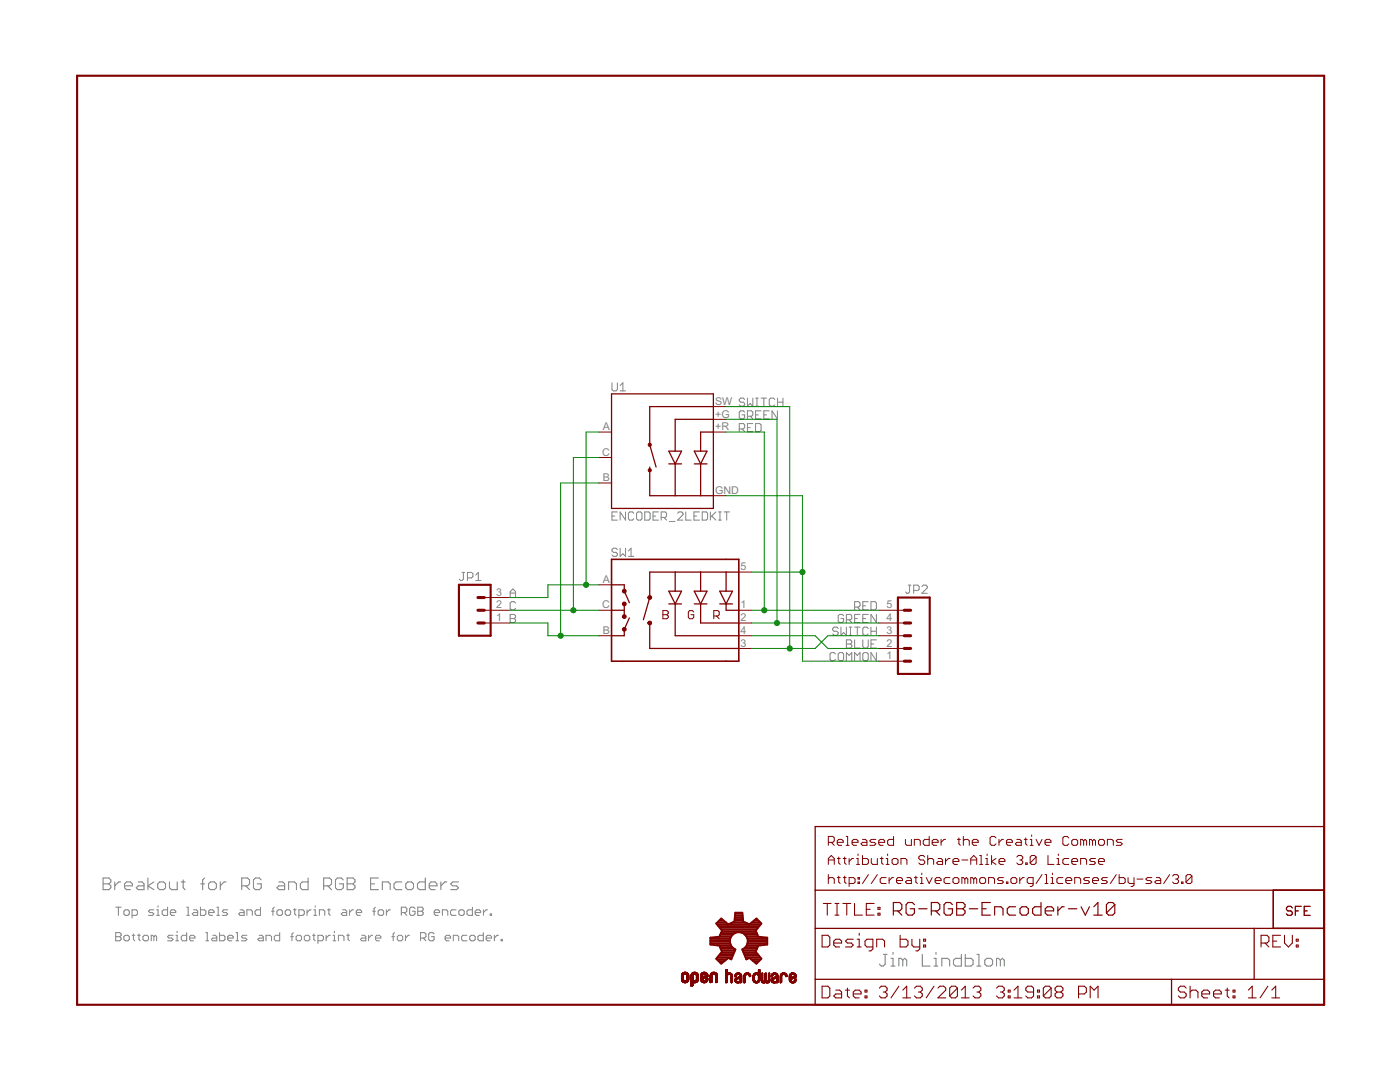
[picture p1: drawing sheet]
<svg xmlns="http://www.w3.org/2000/svg" width="279mm" height="216mm" viewBox="0 0 279 216" stroke-linecap="round" stroke-linejoin="round" font-family="sans-serif">
<defs><g id="words">
<g font-size="2.4" fill="#808080">
<text x="142.7" y="83.3">+G</text>
<text x="142.7" y="80.8">SW</text>
<text x="120.3" y="85.9">A</text>
<text x="142.7" y="85.9">+R</text>
<text x="120.2" y="90.9">C</text>
<text x="120.3" y="96">B</text>
<text x="142.7" y="98.6">GND</text>
<text x="147.8" y="113.8">5</text>
<text x="99" y="118.9">3</text>
<text x="120.3" y="116.3">A</text>
<text x="99" y="123.9">1</text>
<text x="99" y="121.4">2</text>
<text x="120.2" y="121.4">C</text>
<text x="147.8" y="123.9">2</text>
<text x="147.8" y="121.4">1</text>
<text x="176.9" y="123.9">4</text>
<text x="176.9" y="121.4">5</text>
<text x="120.3" y="126.5">B</text>
<text x="147.8" y="129">3</text>
<text x="147.8" y="126.5">4</text>
<text x="176.9" y="131.6">1</text>
<text x="176.9" y="129">2</text>
<text x="176.9" y="126.5">3</text>
</g>
</g></defs>
<g fill="none" stroke="#808080" stroke-width=".21">
<path d="M20.6 175.2h1.1l.4 .4v.4l-.4 .4 .4 .4v.3l-.4 .4h-1.1zM20.6 176.4h1.1M22.9 176v1.5M24.1 176h-.4l-.8 .8M24.8 176.8h1.6v-.4l-.4-.4h-.7l-.5 .4v.7l.5 .4h.7M27.6 176h.8l.3 .4v1.1h-1.1l-.4-.4 .4-.3h1.1M29.5 175.2v2.3M30.7 176l-1.2 .8 1.2 .7M31.5 176.4l.4-.4h.8l.3 .4v.7l-.3 .4h-.8l-.4-.4zM33.8 176v1.1l.4 .4h1.2v-1.5M36.2 176h.7M36.6 175.6v1.5l.3 .4"/>
<path d="M40 176.4h.8M40.8 175.2l-.4 .4v1.9M42 176h.8l.4 .4v.7l-.4 .4h-.8l-.4-.4v-.7zM44 176v1.5M45.1 176h-.4l-.7 .8M48.2 176.8h1.2l.4-.4v-.8l-.4-.4h-1.2v2.3M49 176.8l.8 .7M52.1 175.6l-.3-.4h-.8l-.4 .4v1.5l.4 .4h.8l.3-.4v-.7h-.7M55.6 176h.8l.4 .4v1.1h-1.2l-.3-.4 .3-.3h1.2M57.6 177.5v-1.5h1.2l.4 .4v1.1M61.5 175.2v2.3h-1.2l-.4-.4v-.7l.4-.4h1.2M64.6 176.8h1.2l.4-.4v-.8l-.4-.4h-1.2v2.3"/>
<path d="M65.4 176.8l.8 .7M68.5 175.6l-.4-.4h-.8l-.3 .4v1.5l.3 .4h.8l.4-.4v-.7h-.8M69.3 175.2h1.2l.3 .4v.4l-.3 .4 .3 .4v.3l-.3 .4h-1.2zM69.3 176.4h1.2M74 176.4h.7M75.5 175.2h-1.5v2.3h1.5M76.3 177.5v-1.5h1.2l.4 .4v1.1M80.2 176h-1.2l-.4 .4v.7l.4 .4h1.2M81 176.4l.4-.4h.7l.4 .4v.7l-.4 .4h-.7l-.4-.4zM84.9 175.2v2.3h-1.2l-.4-.4v-.7l.4-.4h1.2M85.7 176.8h1.5v-.4l-.4-.4h-.8l-.3 .4v.7l.3 .4h.8M88 176v1.5"/>
<path d="M89.2 176h-.4l-.8 .8M91.5 176h-1.2l-.4 .4 .4 .4h.8l.4 .3-.4 .4h-1.2M176.3 190.4h.7M176.7 190.4v2l-.4 .4h-.4l-.4-.4M177.8 192.8h.8M177.8 191.2h.4v1.6M178.2 190v.4M180.2 191.6l-.4-.4h-.4v1.6M180.2 191.6v1.2M180.2 191.6l.4-.4 .4 .4v1.2M184.1 190.4v2.4h1.5M186.4 192.8h.8"/>
<path d="M186.4 191.2h.4v1.6M186.8 190v.4M188 192.8v-1.6h1.1l.4 .4v1.2M191.9 190.4v2.4h-1.2l-.4-.4v-.8l.4-.4h1.2M192.6 190.4v2.4h1.2l.4-.4v-.8l-.4-.4h-1.2M195 192.8h.7M195 190.4h.4v2.4M196.5 191.6l.4-.4h.8l.4 .4v.8l-.4 .4h-.8l-.4-.4zM199.6 191.6l-.3-.4h-.4v1.6M199.6 191.6v1.2M199.6 191.6l.4-.4 .4 .4v1.2"/>
</g>
<g fill="none" stroke="#808080" stroke-width=".2">
<path d="M122.1 76.4v1.3l.3 .3h.5l.3-.3v-1.3M123.8 78h1M123.8 76.9l.5-.5v1.6M148.6 79.7l-.3-.3h-.5l-.3 .3v.3l.3 .2h.5l.3 .3v.3l-.3 .2h-.5l-.3-.2M149.2 79.4v1.6l.5-.5 .5 .5v-1.6M150.8 79.4h.5M151.1 79.4v1.6M151.9 79.4h1.1M152.4 79.4v1.6M154.6 79.7l-.3-.3h-.5l-.3 .3v1.1l.3 .2h.5l.3-.2M155.2 79.4v1.6M156.3 79.4v1.6"/>
<path d="M147.5 85.6h.8l.3-.3v-.5l-.3-.3h-.8v1.6M148.1 85.6l.5 .5M148.6 82.2l-.3-.2h-.5l-.3 .2v1.1l.3 .3h.5l.3-.3v-.5h-.5M149.2 83.1h.8l.2-.3v-.6l-.2-.2h-.8v1.6M149.2 85.3h.5M149.7 83.1l.5 .5M150.2 84.5h-1v1.6h1M150.8 84.5h.8l.3 .3v1.1l-.3 .2h-.8zM150.8 82.8h.5M150.8 81h.5M151.9 82h-1.1v1.6h1.1M152.4 82.8h.6"/>
<path d="M153.5 82h-1.1v1.6h1.1M155.2 82v1.6l-1.1-1.6v1.6M155.2 80.2h1.1M92.2 114.2h.5M92.5 114.2v1.4l-.3 .2h-.3l-.2-.2M93.3 115.3h.8l.3-.3v-.5l-.3-.3h-.8v1.6M94.9 115.8h1.1M94.9 114.8l.6-.6v1.6M101.8 119.1v-1l.6-.6 .5 .6v1M101.8 118.3h1.1M122.1 103h.6M123.2 102.2h-1.1v1.6h1.1"/>
<path d="M123.2 109.7l-.3-.3h-.5l-.3 .3v.2l.3 .3h.5l.3 .3v.2l-.3 .3h-.5l-.3-.3M123.8 109.4v1.6l.5-.5 .5 .5v-1.6M124.8 102.2v1.6l-1-1.6v1.6M125.4 111h1.1M125.4 109.9l.5-.5v1.6M126.5 102.4l-.3-.2h-.5l-.3 .2v1.1l.3 .3h.5l.3-.3M127 102.4l.3-.2h.5l.3 .2v1.1l-.3 .3h-.5l-.3-.3zM128.7 102.2h.8l.3 .2v1.1l-.3 .3h-.8zM130.3 103h.6M131.4 102.2h-1.1v1.6h1.1M132 103.3h.8l.2-.3v-.6l-.2-.2h-.8v1.6M132.5 103.3l.5 .5"/>
<path d="M133.6 104.1h1.1M135.2 102.4l.3-.2h.5l.3 .2v.3l-1.1 1.1h1.1M136.9 102.2v1.6h1M138.5 103h.5M139.6 102.2h-1.1v1.6h1.1M140.1 102.2h.8l.3 .2v1.1l-.3 .3h-.8zM141.8 102.2v1.6M142 103l.9 .8M142.9 102.2l-1.1 1.1M143.4 102.2h.6M143.4 103.8h.6M143.7 102.2v1.6"/>
<path d="M144.5 102.2h1.1M145 102.2v1.6M181.3 116.8h.5M181.5 116.8v1.3l-.2 .3h-.3l-.3-.3M182.4 117.8h.8l.2-.2v-.6l-.2-.2h-.8v1.6M184 117l.3-.2h.5l.3 .2v.3l-1.1 1.1h1.1M101.8 122.6h.8l.3 .3v.2l-.3 .3 .3 .3v.3l-.3 .2h-.8zM101.8 123.4h.8M102.9 120.3l-.3-.2h-.5l-.3 .2v1.1l.3 .3h.5l.3-.3M166.7 130.5l-.2-.3h-.6l-.2 .3v1.1l.2 .2h.6l.2-.2M167.3 125.4l-.3-.3h-.5l-.3 .3v.3l.3 .3h.5l.3 .2v.3l-.3 .3h-.5l-.3-.3M167.6 130.2h.5l.3 .3v1.1l-.3 .2h-.5l-.3-.2v-1.1z"/>
<path d="M167.8 125.1v1.7l.6-.6 .5 .6v-1.7M168.4 122.9l-.3-.3h-.5l-.3 .3v1.1l.3 .2h.5l.3-.2v-.6h-.6M168.9 123.7h.8l.3-.3v-.5l-.3-.3h-.8v1.6M168.9 127.7h.8l.3 .3v.2l-.3 .3 .3 .3v.2l-.3 .3h-.8zM168.9 131.8v-1.6l.6 .6 .5-.6v1.6M168.9 128.5h.8M169.5 123.7l.5 .5M169.5 125.1h.5M169.5 126.8h.5M169.7 125.1v1.7M170.6 121.1h.8l.2-.2v-.6l-.2-.2h-.8v1.6M170.6 123.4h.5"/>
<path d="M170.6 127.7v1.6h1M170.6 131.8v-1.6l.5 .6 .5-.6v1.6M170.6 125.1h1M171.1 121.1l.5 .6M171.1 125.1v1.7M171.6 122.6h-1v1.6h1M172.2 127.7v1.3l.3 .3h.5l.3-.3v-1.3M172.2 123.4h.5M172.2 120.9h.5M172.5 130.2h.5l.3 .3v1.1l-.3 .2h-.5l-.3-.2v-1.1zM173.3 120.1h-1.1v1.6h1.1M173.3 122.6h-1.1v1.6h1.1"/>
<path d="M173.3 125.4l-.3-.3h-.5l-.3 .3v1.1l.3 .3h.5l.3-.3M173.8 120.1h.8l.3 .2v1.1l-.3 .3h-.8zM173.8 125.1v1.7M173.8 126h1.1M173.8 128.5h.6M174.9 122.6v1.6l-1.1-1.6v1.6M174.9 127.7h-1.1v1.6h1.1M174.9 130.2v1.6l-1.1-1.6v1.6M174.9 125.1v1.7M23.1 181h1.1M23.1 186.1h.8l.3 .3v.2l-.3 .3 .3 .3v.3l-.3 .2h-.8zM23.1 186.9h.8"/>
<path d="M23.6 181v1.6M25 181.5h.5l.3 .3v.6l-.3 .2h-.5l-.3-.2v-.6zM25 186.6h.5l.3 .3v.6l-.3 .2h-.5l-.3-.2v-.6zM26.4 182.6h.8l.2-.2v-.6l-.2-.3h-.8v1.7M26.4 186.6h.5M26.6 186.4v1.1l.3 .2M27.5 186.6h.5M27.7 186.4v1.1l.3 .2M28.8 186.6h.6l.2 .3v.6l-.2 .2h-.6l-.3-.2v-.6zM30.7 181.5h-.8l-.3 .3 .3 .3h.5l.3 .3-.3 .2h-.8M30.7 186.9l-.3-.3h-.2v1.1M30.7 186.9v.8"/>
<path d="M30.7 186.9l.3-.3 .3 .3v.8M31.3 182.6h.5M31.3 181.5h.2v1.1M31.5 180.7v.3M33.4 181v1.6h-.8l-.2-.2v-.6l.2-.3h.8M34 182.1h1.1v-.3l-.3-.3h-.5l-.3 .3v.6l.3 .2h.5M34.5 186.6h-.8l-.3 .3 .3 .3h.6l.2 .3-.2 .2h-.9M35.1 187.7h.5M35.1 186.6h.2v1.1M35.3 185.8v.3M37.3 186.1v1.6h-.9l-.2-.2v-.6l.2-.3h.9M37.3 181h.2v1.6"/>
<path d="M37.3 182.6h.5M37.8 187.2h1.1v-.3l-.3-.3h-.5l-.3 .3v.6l.3 .2h.5M38.6 181.5h.6l.3 .3v.8h-.9l-.2-.2 .2-.3h.9M40 181v1.6h.8l.3-.2v-.6l-.3-.3h-.8M41.1 186.1h.3v1.6M41.1 187.7h.5M41.6 182.1h1.1v-.3l-.3-.3h-.5l-.3 .3v.6l.3 .2h.5M42.5 186.6h.5l.3 .3v.8h-.8l-.3-.2 .3-.3h.8M43.3 181h.2v1.6M43.3 182.6h.5M43.8 186.1v1.6h.8l.3-.2v-.6l-.3-.3h-.8M45.4 181.5h-.8l-.2 .3 .2 .3h.6l.2 .3-.2 .2h-.8"/>
<path d="M45.4 187.2h1.1v-.3l-.2-.3h-.6l-.3 .3v.6l.3 .2h.6M47.1 186.1h.3v1.6M47.1 187.7h.5M47.9 181.5h.6l.2 .3v.8h-.8l-.3-.2 .3-.3h.8M49.3 182.6v-1.1h.8l.3 .3v.8M49.3 186.6h-.8l-.3 .3 .3 .3h.5l.3 .3-.3 .2h-.8M51.7 186.6h.6l.2 .3v.8h-.8l-.2-.2 .2-.3h.8M52 181v1.6h-.8l-.3-.2v-.6l.3-.3h.8M53.1 187.7v-1.1h.8l.3 .3v.8M54.2 181.8h.5M54.7 181l-.2 .3v1.3M55.3 181.8l.2-.3h.6l.3 .3v.6l-.3 .2h-.6l-.2-.2z"/>
<path d="M55.8 186.1v1.6h-.8l-.3-.2v-.6l.3-.3h.8M57.2 181.5h.5l.3 .3v.6l-.3 .2h-.5l-.3-.2v-.6zM58 186.9h.5M58.5 181.5h.6M58.5 186.1l-.2 .3v1.3M58.8 181.3v1.1l.3 .2M59.1 186.9l.3-.3h.5l.3 .3v.6l-.3 .2h-.5l-.3-.2zM59.6 182.6h.9l.2-.2v-.6l-.2-.3h-.9v1.7M61 186.6h.6l.2 .3v.6l-.2 .2h-.6l-.3-.2v-.6zM61.3 181.5v1.1M62.1 181.5h-.3l-.5 .6M62.4 186.6h.5"/>
<path d="M62.6 182.6h.6M62.6 181.5h.3v1.1M62.6 186.4v1.1l.3 .2M62.9 180.7v.3M63.5 187.7h.8l.2-.2v-.6l-.2-.3h-.8v1.7M63.7 182.6v-1.1h.8l.3 .3v.8M65.1 186.6v1.1M65.4 181.5h.5M65.6 181.3v1.1l.3 .2M65.9 186.6h-.3l-.5 .6M66.5 187.7h.5M66.5 186.6h.2v1.1"/>
<path d="M66.7 185.8v.3M67.5 187.7v-1.1h.9l.2 .3v.8M68.4 181.5h.5l.3 .3v.8h-.8l-.3-.2 .3-.3h.8M69.2 186.6h.5M69.5 186.4v1.1l.2 .2M69.7 181.5v1.1M70.5 181.5h-.2l-.6 .6M71.1 182.1h1.1v-.3l-.3-.3h-.5l-.3 .3v.6l.3 .2h.5M72.2 186.6h.5l.3 .3v.8h-.8l-.3-.2 .3-.3h.8M73.6 186.6v1.1M74.4 186.6h-.3l-.5 .6M74.4 181.8h.5"/>
<path d="M74.9 181l-.2 .3v1.3M74.9 187.2h1.1v-.3l-.3-.3h-.5l-.3 .3v.6l.3 .2h.5M75.5 181.8l.2-.3h.6l.3 .3v.6l-.3 .2h-.6l-.2-.2zM77.1 181.5v1.1M77.9 181.5h-.3l-.5 .6M78.2 186.9h.5M78.7 186.1l-.2 .3v1.3M79.3 186.9l.3-.3h.5l.3 .3v.6l-.3 .2h-.5l-.3-.2zM80.1 182.1h.8l.3-.3v-.5l-.3-.3h-.8v1.6M80.6 182.1l.6 .5M80.9 186.6v1.1M81.7 186.6h-.2l-.6 .6"/>
<path d="M82.8 181.3l-.3-.3h-.5l-.3 .3v1.1l.3 .2h.5l.3-.2v-.6h-.5M83.4 181h.8l.3 .3v.2l-.3 .3 .3 .3v.3l-.3 .2h-.8zM83.4 181.8h.8M83.9 187.2h.8l.3-.3v-.5l-.3-.3h-.8v1.6M84.5 187.2l.5 .5M86.6 186.4l-.2-.3h-.6l-.2 .3v1.1l.2 .2h.6l.2-.2v-.6h-.5M86.7 182.1h1v-.3l-.2-.3h-.6l-.2 .3v.6l.2 .2h.6M88.3 182.6v-1.1h.8l.3 .3v.8M88.8 187.2h1.1v-.3l-.3-.3h-.5l-.3 .3v.6l.3 .2h.5M90.5 187.7v-1.1h.8l.2 .3v.8M91 181.5h-.8l-.3 .3v.6l.3 .2h.8M91.6 181.8l.2-.3h.6l.2 .3v.6l-.2 .2h-.6l-.2-.2z"/>
<path d="M93.2 186.6h-.8l-.3 .3v.6l.3 .2h.8M94 186.6h.6l.2 .3v.6l-.2 .2h-.6l-.3-.2v-.6zM94.3 181v1.6h-.8l-.3-.2v-.6l.3-.3h.8M94.8 182.1h1.1v-.3l-.2-.3h-.6l-.3 .3v.6l.3 .2h.6M96.5 186.1v1.6h-.8l-.3-.2v-.6l.3-.3h.8M96.5 181.5v1.1M97 187.2h1.1v-.3l-.3-.3h-.5l-.3 .3v.6l.3 .2h.5M97.3 181.5h-.3l-.5 .6M97.8 182.4h.3v.2h-.3zM98.7 186.6v1.1M99.5 186.6h-.3l-.5 .6M100 187.5h.3v.2h-.3z"/>
</g>
<g fill="none" stroke="#800000" stroke-width=".25">
<path d="M122 78.6h20.4v22.9h-20.4zM129.7 93.2v5.7h12.7M133.5 92.6h2.5M133.5 90h2.5l-1.3 2.6zM134.7 92.6v6.3M138.6 90h2.5l-1.3 2.6zM138.6 92.6h2.5M139.8 92.6v6.3M142.4 83.7h-7.7v6.3M142.4 86.2h-2.6v3.8M142.4 81.1h-12.7v7.7l1.2 4.4M122 116.7h2.6v1.3l1 2.2"/>
<path d="M133.5 118h2.5l-1.3 2.5zM134.7 114.2v3.8M138.6 118h2.5l-1.3 2.5zM139.8 114.2v3.8M143.6 118h2.6l-1.3 2.5zM144.9 114.2v3.8M147.4 114.2h-17.7v5l-1.3 4.5M122 121.8h2.6M124.6 120.5v2.5M125.6 123.3l-1 2.3v1.3h-2.6M129.7 124.3v5.1h17.7M133.5 120.5h2.5"/>
<path d="M134.7 120.5v6.4h12.7M138.6 120.5h2.5M139.8 120.5v3.8h7.6M143.6 120.5h2.6M144.9 120.5v1.3h2.5M162.7 164.9h101.6v35.6h-101.6zM162.7 177.6h101.6M254.1 177.6v7.7M162.7 185.3h101.6M162.7 195.4h101.6M233.8 195.4v5.1M250.3 185.3v10.1"/>
</g>
<path d="M122 111.6h25.4v20.3h-25.4z" fill="none" stroke="#800000" stroke-width=".32"/>
<g fill="#800000" stroke="#800000" stroke-width=".2">
<path d="M124.4 125.2a.39 .39 0 0 1 .6 .2 .39 .39 0 0 1-.3 .6 .39 .39 0 0 1-.5-.4l.5-.1v.1h-.5z" fill-rule="evenodd"/>
<path d="M124.4 122.7a.39 .39 0 0 1 .6 .2 .39 .39 0 0 1-.3 .5 .39 .39 0 0 1-.5-.4l.5-.1v.2l-.5-.1z" fill-rule="evenodd"/>
<path d="M124.4 120.2a.39 .39 0 0 1 .6 .2 .39 .39 0 0 1-.3 .5 .39 .39 0 0 1-.5-.4l.5-.1v.2l-.5-.1z" fill-rule="evenodd"/>
<path d="M124.4 117.6a.39 .39 0 0 1 .6 .2 .39 .39 0 0 1-.3 .5 .39 .39 0 0 1-.5-.3l.4-.2 .1 .2h-.5z" fill-rule="evenodd"/>
<path d="M129.5 118.9a.39 .39 0 0 1 .5 .2 .39 .39 0 0 1-.3 .5 .39 .39 0 0 1-.4-.4l.4-.1 .1 .2-.5-.1z" fill-rule="evenodd"/>
<path d="M129.5 124a.39 .39 0 0 1 .5 .2 .39 .39 0 0 1-.3 .5 .39 .39 0 0 1-.4-.4l.4-.1 .1 .2-.5-.1z" fill-rule="evenodd"/>
<circle cx="129.7" cy="88.7" r=".33"/>
<circle cx="129.7" cy="93.8" r=".33"/>
</g>
<g fill="none" stroke="#800000" stroke-width=".2">
<path d="M119.5 86.2h2.5M119.5 91.3h2.5M119.5 96.4h2.5M142.4 98.9h2.5M142.4 86.2h2.5M142.4 83.7h2.5M142.4 81.1h2.5M96.6 119.2h5.1M119.5 116.7h2.5M147.4 114.2h2.6M96.6 124.3h5.1M96.6 121.8h5.1"/>
<path d="M119.5 121.8h2.5M119.5 126.9h2.5M132.3 121.8h.8l.3 .3v.3l-.3 .3 .3 .2v.3l-.3 .3h-.8zM132.3 122.7h.8M138.5 122.1l-.3-.3h-.6l-.2 .3v1.1l.2 .3h.6l.3-.3v-.5h-.6M142.5 122.9h.8l.2-.2v-.6l-.2-.3h-.8v1.7M143 122.9l.5 .6M147.4 124.3h2.6M147.4 121.8h2.6M147.4 126.9h2.6M147.4 129.4h2.6M175.4 124.3h5.1"/>
<path d="M175.4 121.8h5.1M175.4 126.9h5.1M175.4 129.4h5.1M175.4 131.9h5.1M165.3 168.1h.9l.3-.3v-.6l-.3-.3h-.9v1.8M165.3 172.5v-1.2l.6-.6 .6 .6v1.2M165.3 174.5v1.8M165.3 175.4l.3-.3h.6l.3 .3v.9M165.3 171.6h1.2M165.9 168.1l.6 .6M167.1 168.1h1.2v-.3l-.3-.3h-.6l-.3 .3v.6l.3 .3h.6M167.1 171.3h.6"/>
<path d="M167.1 175.1h.6M167.4 171v1.2l.3 .3M167.4 174.8v1.2l.3 .3M168.3 171.3h.6M168.3 175.1h.6M168.6 171v1.2l.3 .3M168.6 174.8v1.2l.3 .3M168.9 166.9h.3v1.8M168.9 168.7h.6M169.5 171.3v1.2M169.5 176.3h.8l.3-.3v-.6l-.3-.3h-.8v1.8M170.1 168.1h1.1v-.3l-.3-.3h-.6l-.2 .3v.6l.2 .3h.6"/>
<path d="M170.3 171.3h-.2l-.6 .6M170.9 171.3h.3v1.2M170.9 172.5h.6M171.2 170.4v.3M171.2 175.1h.3v.3h-.3zM171.2 176h.3v.3h-.3zM172.1 167.5h.6l.3 .3v.9h-.9l-.3-.3 .3-.3h.9M172.1 170.7v1.8h.9l.3-.3v-.6l-.3-.3h-.9M173.3 174.5l-1.2 1.8M173.9 171.3v.9l.3 .3h.9v-1.2M174.8 167.5h-.9l-.3 .3 .3 .3h.6l.3 .3-.3 .3h-.9M175.1 174.5l-1.2 1.8"/>
<path d="M175.4 168.1h1.2v-.3l-.3-.3h-.6l-.3 .3v.6l.3 .3h.6M175.7 171.3h.6M176 171v1.2l.3 .3M176.8 171.3h.3v1.2M176.8 172.5h.6M176.8 175.1h-.8l-.3 .3v.6l.3 .3h.8M177.1 170.4v.3M177.4 175.1v1.2M178.3 166.9v1.8h-.9l-.3-.3v-.6l.3-.3h.9M178.3 171.3h.6l.3 .3v.6l-.3 .3h-.6l-.3-.3v-.6zM178.3 175.1h-.3l-.6 .6M178.9 175.7h1.2v-.3l-.3-.3h-.6l-.3 .3v.6l.3 .3h.6"/>
<path d="M179.8 172.5v-1.2h.9l.3 .3v.9M180.7 167.5v.9l.3 .3h.9v-1.2M181 175.1h.6l.3 .3v.9h-.9l-.3-.3 .3-.3h.9M182.5 168.7v-1.2h.9l.3 .3v.9M182.5 175.1h.6M182.8 174.8v1.2l.3 .3M183.7 175.1h.3v1.2M183.7 176.3h.6M184 174.2v.3M184.6 171l-.3-.3h-.6l-.3 .3v.3l.3 .3h.6l.3 .3v.3l-.3 .3h-.6l-.3-.3M184.8 175.1l.6 1.2 .6-1.2M185.1 171.6l.3-.3h.6l.3 .3v.9"/>
<path d="M185.1 170.7v1.8M185.4 166.9v1.8h-.8l-.3-.3v-.6l.3-.3h.8M186 168.1h1.2v-.3l-.3-.3h-.6l-.3 .3v.6l.3 .3h.6M186.6 175.7h1.2v-.3l-.3-.3h-.6l-.3 .3v.6l.3 .3h.6M187.2 171.3h.6l.3 .3v.9h-.9l-.3-.3 .3-.3h.9M187.8 167.5v1.2M188.7 167.5h-.3l-.6 .6M188.7 171.3v1.2M189.6 171.3h-.3l-.6 .6M189.6 175.1h-.9l-.3 .3v.6l.3 .3h.9M190.2 171.9h1.2v-.3l-.3-.3h-.6l-.3 .3v.6l.3 .3h.6M190.2 175.4l.3-.3h.6l.3 .3v.6l-.3 .3h-.6l-.3-.3z"/>
<path d="M191.1 167.5h.6M191.4 167.2v1.2l.3 .3M192 171.6h1.1M192.3 167.8l.3-.3h.5l.3 .3v.9M192.3 166.9v1.8M192.6 175.4l-.3-.3h-.3v1.2M192.6 175.4v.9M192.6 175.4l.2-.3 .3 .3v.9M193.7 171.6h1.2M193.7 172.5v-1.2l.6-.6 .6 .6v1.2M194 168.1h1.2v-.3l-.3-.3h-.6l-.3 .3v.6l.3 .3h.6M194.3 175.4l-.3-.3h-.3v1.2"/>
<path d="M194.3 175.4l.3-.3 .3 .3v.9M194.3 175.4v.9M195.5 172.5h.6M195.5 170.7h.3v1.8M195.8 175.1h.6l.3 .3v.6l-.3 .3h-.6l-.3-.3v-.6zM196.7 171.3h.3v1.2M196.7 172.5h.6M197 170.4v.3M197.3 176.3v-1.2h.9l.3 .3v.9M197.9 170.7v1.8M198.8 167.2l-.3-.3h-.6l-.3 .3v1.2l.3 .3h.6l.3-.3M198.8 171.3l-.9 .6 .9 .6"/>
<path d="M199.4 167.5v1.2M199.4 171.9h1.2v-.3l-.3-.3h-.6l-.3 .3v.6l.3 .3h.6M200.3 167.5h-.3l-.6 .6M200.3 175.1h-.9l-.3 .3 .3 .3h.6l.3 .3-.3 .3h-.9M200.9 168.1h1.1v-.3l-.3-.3h-.6l-.2 .3v.6l.2 .3h.6M200.9 176h.2v.3h-.2zM201.7 175.4l.3-.3h.6l.3 .3v.6l-.3 .3h-.6l-.3-.3zM202.9 167.5h.6l.3 .3v.9h-.9l-.3-.3 .3-.3h.9M202.9 171l.3-.3h.6l.3 .3v.3l-.3 .3M203.5 171.6h.3M203.5 175.1v1.2M203.8 171.6l.3 .3v.3l-.3 .3h-.6l-.3-.3"/>
<path d="M204.4 167.5h.6M204.4 175.1h-.3l-.6 .6M204.7 167.2v1.2l.3 .3M204.7 172.2h.3v.3h-.3zM205.6 168.7h.6M205.6 167.5h.3v1.2M205.9 166.6v.3M206.2 176.3h-.9l-.3-.3v-.6l.3-.3h.9v1.5l-.3 .3h-.3M206.8 167.5l.6 1.2 .6-1.2M206.8 171v1.2l-.3 .3h-.6l-.3-.3M206.8 171l-.3-.3h-.6l-.3 .3v1.2M206.8 171l-1.2 1.2"/>
<path d="M208 174.5l-1.2 1.8M208.6 168.1h1.1v-.3l-.3-.3h-.5l-.3 .3v.6l.3 .3h.5M208.6 176.3h.5M208.6 174.5h.3v1.8M209.1 170.7v1.8h1.2M209.7 175.1h.3v1.2M209.7 176.3h.6M210 174.2v.3M210.9 171.3h.3v1.2M210.9 172.5h.6M211.2 170.4v.3M212.1 175.1h-.9l-.3 .3v.6l.3 .3h.9"/>
<path d="M212.7 175.7h1.2v-.3l-.3-.3h-.6l-.3 .3v.6l.3 .3h.6M213.3 167.2l-.3-.3h-.6l-.3 .3v1.2l.3 .3h.6l.3-.3M213.3 171.3h-.9l-.3 .3v.6l.3 .3h.9M213.9 167.8l.3-.3h.6l.3 .3v.6l-.3 .3h-.6l-.3-.3zM213.9 171.9h1.2v-.3l-.3-.3h-.6l-.3 .3v.6l.3 .3h.6M214.5 176.3v-1.2h.9l.3 .3v.9M215.7 172.5v-1.2h.9l.3 .3v.9M216.3 167.8l-.3-.3h-.3v1.2M216.3 167.8v.9M216.3 167.8l.3-.3 .3 .3v.9M217.4 175.1h-.8l-.3 .3 .3 .3h.5l.3 .3-.3 .3h-.8M218 167.8l-.3-.3h-.3v1.2"/>
<path d="M218 167.8v.9M218 175.7h1.2v-.3l-.3-.3h-.6l-.3 .3v.6l.3 .3h.6M218 167.8l.3-.3 .3 .3v.9M218.6 171.3h-.9l-.3 .3 .3 .3h.6l.3 .3-.3 .3h-.9M219.2 171.9h1.2v-.3l-.3-.3h-.6l-.3 .3v.6l.3 .3h.6M219.5 167.5h.6l.3 .3v.6l-.3 .3h-.6l-.3-.3v-.6zM221 168.7v-1.2h.9l.3 .3v.9M221 175.1h-.9l-.3 .3 .3 .3h.6l.3 .3-.3 .3h-.9M222.8 174.5l-1.2 1.8M223.4 174.5v1.8h.9l.3-.3v-.6l-.3-.3h-.9M224 167.5h-.9l-.3 .3 .3 .3h.6l.3 .3-.3 .3h-.9M225.1 175.1v.9l.3 .3h.9"/>
<path d="M226.3 175.1v1.5l-.3 .3h-.3M226.9 175.4h1.2M229.9 175.1h-.9l-.3 .3 .3 .3h.6l.3 .3-.3 .3h-.9M230.8 175.1h.6l.2 .3v.9h-.8l-.3-.3 .3-.3h.8M233.4 174.5l-1.2 1.8M234 174.8l.3-.3h.6l.3 .3v.3l-.3 .3M234.6 175.4h.3M234.9 175.4l.3 .3v.3l-.3 .3h-.6l-.3-.3M235.8 176h.3v.3h-.3zM237.9 174.8v1.2l-.3 .3h-.6l-.3-.3M237.9 174.8l-.3-.3h-.6l-.3 .3v1.2M237.9 174.8l-1.2 1.2"/>
<path d="M136 195.5h.4M136 195.4h.4M136 195.3h.4M136 195.2h.4M136 195.1h.4M136 195h.4M136 194.9h.4M136 194.8h.4M136 194.7h.4M136 195.6h.5M136 195.7h.6M136.1 195.7h1.3"/>
<path d="M136.1 194.4h1.3M136.1 194.3h1.3M136.1 194.3h1.2M136.1 194.2h1.2M136.2 195.9h1.1M136.2 194.2h1.1M136.2 195.9h1M136.2 196h1M136.2 194.1h1M136.3 194.1h.8M136.4 196h.7M136.4 194.1h.7"/>
<path d="M136.4 194.6h-.4M136.4 194.5h-.4M136.5 196.1h.5M136.5 194.5h-.5M136.6 194.4h-.6M136.6 194h.3M136.6 196.1h.3M136.9 194.4h.5M136.9 194.5h.5M137 195.6h.4M137 194.5h.4M137 195.5h.5"/>
<path d="M137 194.6h.5M137.1 195.5h.4M137.1 195.4h.4M137.1 195.3h.4M137.1 195.2h.4M137.1 195.1h.4M137.1 195h.4M137.1 194.9h.4M137.1 194.8h.4M137.1 194.7h.4M137.1 194.6h.4M137.3 195.8h-1.2"/>
<path d="M137.4 195.8h-1.3M137.4 195.7h-.5M137.4 195.6h-.5M137.9 196.6h.4M137.9 196.5h.4M137.9 196.4h.4M137.9 196.3h.4M137.9 196.2h.4M137.9 196.1h.4M137.9 195.7h1.4M137.9 195.7h.6M137.9 195.6h.5"/>
<path d="M137.9 195.5h.4M137.9 195.4l.4 .1M137.9 195.4h.4M137.9 195.3h.4M137.9 195.2h.4M137.9 195.1h.4M137.9 195h.4M137.9 194.9h.4M137.9 194.8h.4M137.9 194.7h.4M137.9 196.8h.1M138 194.4h1.3"/>
<path d="M138 194.3h1.2M138.1 194.2h1.1M138.1 196.8h-.2M138.2 194.1h.9M138.2 196.7h-.3M138.2 194.1h.8M138.3 196.7h-.4M138.3 194.1h.7M138.3 194.6h-.4M138.4 194.5h-.5M138.5 194.4h-.5M138.5 194h.3"/>
<path d="M138.5 196.1h.3M138.8 194.4h.5M138.9 194.5h.4M138.9 196.1h-1M138.9 195.6h.4M138.9 195.5h.5M138.9 194.6h.5M139 195.5h.4M139 195.4h.4M139 195.3h.4M139 195.2h.4M139 195.1h.4"/>
<path d="M139 195h.4M139 194.9h.4M139 194.8h.4M139 194.7h.4M139 194.6h.4M139 196h-1.1M139.1 196h-1.2M139.1 195.9h-1.2M139.2 195.9h-1.3M139.2 195.8h-1.3M139.3 195.8h-1.4M139.3 194.4h-1.3"/>
<path d="M139.3 195.7h-.5M139.3 195.6h-.4M139.8 195.5h.5M139.8 195.5h.4M139.8 195.4h.4M139.8 194.9h1.4M139.8 194.9h.4M139.8 194.8h.4M139.8 194.7h.4M139.8 194.6h.4M139.8 195.7h.6M139.8 195.6h.5"/>
<path d="M139.8 194.5h.5M139.9 195.7h1.3M139.9 194.4h1.3M139.9 195.8h1.3M139.9 194.3h1.3M140 195.8h1.1M140 194.3h1.2M140 195.9h1.1M140 194.2h1.1M140 195.9h1M140.1 196h.9M140.1 194.1h.9"/>
<path d="M140.2 196h.7M140.2 194.1h.7M140.2 194.7h-.4M140.3 194.6h-.5M140.3 196.1h.5M140.3 195.4h-.5M140.3 194.9h1M140.3 194.5h-.5M140.4 195.3h-.6M140.4 194.4h-.5M140.4 196.1h.3M140.4 194h.3"/>
<path d="M140.5 194.8h.8M140.5 195.3h-.7M140.6 195.2h-.8M140.6 194.8h.7M140.7 194.8h.6M140.7 194.4h.5M140.7 195.2h-.9M140.8 194.5h.5M140.8 194.7h.5M140.8 195.5h.5M140.8 195.1h-1M140.8 194.6h.5"/>
<path d="M140.9 195.5h.4M140.9 195.4h.4M140.9 195.3h.4M140.9 195.1h-1.1M141.1 195.2h.2M141.1 195l-1.3 .1M141.2 195.2h.1M141.2 195h-1.4M141.2 195.7h-.5M141.2 195.6h-.4M141.3 195.6h-.5M141.7 196h.3"/>
<path d="M141.7 195.9h.4M141.7 195.8h.4M141.7 195.7h.4M141.7 195.6h.4M141.7 195.5h.4M141.7 195.4h.4M141.7 195.3h.4M141.7 195.2h.4M141.7 195.1h.4M141.7 195h.4M141.7 194.9h.4M141.7 194.8h.4"/>
<path d="M141.7 194.7h.4M141.7 194.6h.4M141.8 196.1h.1M141.8 194.5h.4M141.8 194.4h1.3M141.9 194.3h1.1M141.9 194.2h1.1M142 194.1h.9M142.1 196h-.4M142.1 194.1h.7M142.2 194.6h-.5M142.2 194.5h-.4"/>
<path d="M142.3 194.4h-.5M142.3 194h.3M142.6 194.4h.5M142.7 194.5h.5M142.7 194.6h.5M142.8 196h.3M142.8 195.9h.4M142.8 195.8h.4M142.8 195.7h.4M142.8 195.6h.4M142.8 195.5h.4M142.8 195.4h.4"/>
<path d="M142.8 195.3h.4M142.8 195.2h.4M142.8 195.1h.4M142.8 195h.4M142.8 194.9h.4M142.8 194.8h.4M142.8 194.7h.4M142.8 194.6h.4M142.8 196.1h.2M143.2 196h-.4M144.8 196.1h.1M144.8 196h.3"/>
<path d="M144.8 195.9h.3M144.8 195.8h.3M144.8 195.7h.3M144.8 195.6h.3M144.8 195.5h.3M144.8 195.4h.3M144.8 195.3h.3M144.8 195.2h.3M144.8 195.1h.3M144.8 195h.3M144.8 194.9h.3M144.8 194.8h.3"/>
<path d="M144.8 194.7h.3M144.8 194.6h.4M144.8 194.4h1.3M144.8 194.3l1.2 .1M144.8 194.3h1.2M144.8 194.2h1.1M144.8 194.1h.3M144.8 194h.3M144.8 193.9h.3M144.8 193.8h.3M144.8 193.7h.3M144.8 193.6h.3"/>
<path d="M144.9 193.5h.2M145 196.1h-.2M145 193.4h.1M145.1 196h-.3M145.2 194.7h-.4M145.2 194.6h-.4M145.3 194.5h-.5M145.3 194.1h.5M145.4 194.5h-.6M145.5 194.4h-.7M145.6 194.4h.5M145.7 194.5h.5"/>
<path d="M145.8 194.5h.4M145.8 194.6h.4M145.9 194.6h.3M145.9 194.7h.3M145.9 196.1h.1M145.9 196h.3M145.9 195.9h.3M145.9 195.8h.3M145.9 195.7h.3M145.9 195.6h.3M145.9 195.5h.3M145.9 195.4h.3"/>
<path d="M145.9 195.3h.3M145.9 195.2h.3M145.9 195.1h.3M145.9 195h.3M145.9 194.9h.3M145.9 194.8h.3M146.1 196.1h-.2M146.2 196h-.3M146.7 195.7h.3M146.7 195.6h.2M146.7 194.8h.2M146.7 194.7h.2"/>
<path d="M146.7 195.8h.5M146.7 195.8h.3M146.7 194.9h.1M146.7 194.6h.3M146.7 195.9h.8M146.8 196h.8M146.8 194.4h1.1M146.9 196h.7M146.9 194.3h.9M146.9 194.9h-.2M146.9 196.1h.7M146.9 194.2h.8"/>
<path d="M147 194.7h-.3M147 195.5h-.3M147 195.1h1M147 194.2h.7M147 196.1h.5M147 194.6h-.3M147.1 195.4l-.4 .1M147.1 195.1h.9M147.1 194.5h-.4M147.1 194.1h.5M147.2 194.5h-.5M147.2 195.4h-.5"/>
<path d="M147.2 195.1h.8M147.2 196.1v.1M147.3 195.3h-.6M147.3 194.4h-.5M147.3 195.8h.2M147.3 195h.7M147.4 194.4h.5M147.4 195.3h-.7M147.4 194.9h.6M147.5 194.9h.5M147.5 195.2h-.7M147.5 194.5h.5"/>
<path d="M147.6 194.5h.4M147.6 194.6h.4M147.7 194.8h.3M147.7 194.6h.3M147.7 195.2h.3M147.7 194.7h.3M147.7 196h.3M147.7 195.9h.3M147.7 195.8h.3M147.7 195.7h.3M147.7 195.6h.3M147.7 195.5h.3"/>
<path d="M147.7 195.4h.3M147.7 195.3h.3M147.7 196.1h.1M147.9 196.1h-.2M148 196h-.3M148 195.2h-1.1M148.5 196.1h.1M148.5 196h.3M148.5 195.9h.3M148.5 195.8h.3M148.5 195.7h.3M148.5 195.6h.3"/>
<path d="M148.5 195.5h.3M148.5 195.4h.3M148.5 195.3h.3M148.5 195.2h.3M148.5 195.1h.3M148.5 195h.3M148.5 194.9h.3M148.5 194.8h.3M148.5 194.7h.3M148.6 194.4h1.1M148.6 194.3l1.1 .1M148.7 196.1h-.2"/>
<path d="M148.7 194.3h.9M148.7 196h-.2M148.7 194.2h.9M148.8 194.7l-.3 .1M148.8 194.6h-.3M148.8 194.2h.7M148.9 194.5h-.4M148.9 194.1h.5M149 194.5h-.5M149.1 194.4h-.5M149.2 194.4h.5M149.3 194.5h.5"/>
<path d="M149.4 194.5h.4M149.5 194.6h.3M149.5 194.7h.3M149.5 194.8h.3M149.6 194.9h.1M149.8 194.8h-.3M150.3 195.4h.3M150.3 195.3h.3M150.3 195.2h.3M150.3 195.1h.3M150.3 195h.3M150.3 194.9h.3"/>
<path d="M150.3 194.8h.3M150.3 195.6h.3M150.3 195.5h.3M150.3 194.7h.3M150.3 195.7h.3M150.3 195.7h.4M150.3 195.8h.4M150.4 195.8h.5M150.4 195.9h1.1M150.4 194.4h1.2M150.5 196h.9M150.5 194.3h1.1"/>
<path d="M150.6 196h.8M150.6 194.2h1M150.6 196.1h.7M150.6 194.6h-.3M150.7 194.6h-.4M150.7 196.1h.5M150.7 194.5h-.4M150.7 194.1h.5M150.8 194.5h-.5M150.9 196.1v.1M150.9 194.4h-.5M151 194.4h.6"/>
<path d="M151.1 195.8h.5M151.1 194.5h.5M151.2 195.8h.4M151.2 194.5h.4M151.3 194.6h.3M151.3 195.7h.3M151.3 195.6h.3M151.3 195.5h.3M151.3 195.4h.3M151.3 195.3h.3M151.3 195.2h.3M151.3 195.1h.3"/>
<path d="M151.3 195h.3M151.3 194.9h.3M151.3 194.8h.3M151.3 194.7h.3M151.3 194.1h.3M151.3 194h.3M151.3 193.9h.3M151.3 193.8h.3M151.3 193.7h.3M151.3 193.6h.3M151.4 195.5h.2M151.4 195.1h.2"/>
<path d="M151.4 195h.2M151.4 194.9h.2M151.4 193.8h.2M151.4 193.7h.2M151.4 193.5h.2M151.6 193.4h.1M151.6 195.7h-.4M151.6 195.6h-.3M151.9 195.8h.4M151.9 195.7h.4M151.9 195.6h.3M151.9 195.5h.3"/>
<path d="M151.9 195.4h.3M151.9 195.3h.3M151.9 195.2h.3M151.9 195.1h.3M151.9 195h.3M151.9 194.9h.3M151.9 194.8h.3M151.9 194.7h.3M151.9 194.6h.3M151.9 194.5h.3M151.9 194.4h.3M151.9 194.3h.3"/>
<path d="M151.9 194.2h.3M152 195.9h1.6M152 195.8h.4M152 195.9h1.5M152 194.2h.2M152 196h1.5M152.1 196h1.4M152.1 194.1h.1M152.1 196.1h.6M152.2 196.1h.4M152.5 196.1v.1M152.5 195.8h.6"/>
<path d="M152.5 195.8h.5M152.6 195.7h.4M152.6 195.6h.3M152.6 195.5h.3M152.6 195.4h.3M152.6 195.3h.3M152.6 195.2h.3M152.6 195.1h.3M152.6 195h.3M152.6 194.9h.3M152.6 194.8h.3M152.6 194.7h.3"/>
<path d="M152.6 194.6h.3M152.6 194.5h.3M152.6 194.4h.3M152.6 194.3h.3M152.7 194.2h.2M152.8 196.1h.6M152.8 194.1h.1M152.9 196.1h.4M153.2 195.8h.4M153.3 195.8h.3M153.3 195.7h.3M153.3 195.6h.3"/>
<path d="M153.4 195.6h.2M153.4 195.5h.2M153.4 195.4h.2M153.4 195.3h.2M153.4 195.2h.2M153.4 195.1h.2M153.4 195h.2M153.4 194.9h.2M153.4 194.8h.2M153.4 194.7h.2M153.4 194.6h.2M153.4 194.5h.2"/>
<path d="M153.4 194.4h.2M153.4 194.3h.2M153.4 194.2h.2M153.5 194.1h.1M153.9 195.7h.4M153.9 195.7h.3M153.9 195.6h.3M153.9 195.5h.3M153.9 194.8h.3M153.9 194.7h.3M153.9 195.8h.4M153.9 194.9h.1"/>
<path d="M153.9 194.6h.3M153.9 195.8h.5M154 195.9h.8M154 194.5h.3M154.1 196h.7M154.1 194.3h1M154.1 194.9h-.2M154.2 194.3h.8M154.2 194.2h.8M154.2 196.1h.6M154.2 195.1h1.1M154.2 194.7h-.3"/>
<path d="M154.2 194.2h.7M154.3 195.5h-.4M154.3 196.1h.5M154.3 194.6h-.4M154.3 195.4l-.4 .1M154.3 195.1h1M154.4 194.1h.4M154.4 194.5h-.4M154.4 195.4h-.5M154.4 195.1h.9M154.5 195.3h-.5M154.5 194.4h-.5"/>
<path d="M154.6 195.8h.1M154.6 195h.7M154.6 194.4h.6M154.7 195.3h-.7M154.7 194.9h.6M154.7 194.5h.5M154.8 195.2h-.7M154.9 194.5h.3M154.9 194.6h.3M154.9 194.8h.4M154.9 194.6h.4M155 194.7h.3"/>
<path d="M155 196.1h.1M155 195.9h.3M155 195.8h.3M155 195.7h.3M155 195.6h.3M155 195.5h.3M155 195.4h.3M155 195.3h.3M155 195.2h.3M155 194.8h.3M155.1 194.4h-1M155.2 196.1h-.2"/>
<path d="M155.2 196h-.2M155.3 196h-.3M155.3 195.2h-1.2M155.7 196.1h.1M155.7 196h.3M155.7 195.9h.3M155.7 195.8h.3M155.7 195.7h.3M155.7 195.6h.3M155.7 195.5h.3M155.7 195.4h.3M155.7 195.3h.3"/>
<path d="M155.7 195.2h.3M155.7 195.1h.3M155.7 195h.3M155.7 194.9h.3M155.7 194.8h.3M155.7 194.7h.3M155.8 194.5h.3M155.8 194.4h1.2M155.9 196.1h-.2M155.9 194.3h1M155.9 194.3h.9M156 196h-.3"/>
<path d="M156 194.2h.8M156.1 194.6h-.4M156.1 194.2h.7M156.1 194.1h.5M156.2 194.5h-.4M156.3 194.4h-.5M156.5 194.4h.5M156.6 194.5h.4M156.7 194.5h.3M156.7 194.6h.4M156.8 194.7h.3M156.8 194.6h.3"/>
<path d="M156.8 194.9h.2M156.8 194.8h.3M157.1 194.8h-.3M157.5 195.6h.3M157.5 195.5h.3M157.5 195.1h1.2M157.5 195h.3M157.5 194.9h.3M157.5 194.8h.3M157.5 194.7h.3M157.5 195.7h.4M157.5 195.6h.4"/>
<path d="M157.6 195.7h.3M157.6 194.5h.3M157.6 195.8h.5M157.6 195.8h.4M157.6 195.9h1.2M157.6 194.4h1.2M157.7 195.9h1M157.7 196h1M157.7 194.3h1M157.8 194.3h.9M157.8 196h.8M157.8 194.2h.8"/>
<path d="M157.9 194.6h-.4M157.9 194.2h.7M157.9 196.1h.6M157.9 195.4h-.4M158 196.1h.5M158 194.1h.4M158 195.4h-.5M158 194.5h-.4M158.1 195.3h-.6M158.1 194.4h-.5M158.2 196.1v.1M158.2 194.9h.7"/>
<path d="M158.3 195.3h-.8M158.3 194.4h.5M158.3 194.9h.6M158.3 195.8h.5M158.3 195.2h-.8M158.4 194.5h.5M158.5 194.8h.4M158.5 195.2h-1M158.5 194.5h.4M158.5 194.6h.4M158.5 195.7h.4M158.6 194.8h.3"/>
<path d="M158.6 194.6h.3M158.6 195.6h.3M158.6 194.7h.3M158.6 195.1h-1.1M158.6 194.7l.3 .1M158.6 195.5h.3M158.6 195.4h.3M158.7 195.4h.2M158.8 195.3h.1M158.8 195.8h-.4M158.8 195l-.8 .1M158.9 195.7h-.4"/>
<path d="M158.9 195.6h-.3M158.9 195h-.8M158.9 195.5h-.3M257.9 181.2l-.3-.4h-.6l-.3 .4v.3l.3 .3h.6l.3 .3v.3l-.3 .2h-.6l-.3-.2M258.5 181.8h.6M259.7 180.8h-1.2v1.8M260.3 181.8h.6M261.5 180.8h-1.2v1.8h1.2"/>
</g>
<path d="M15.4 15.1h248.9v185.4h-248.9zM91.6 116.7h6.3v10.2h-6.3zM179.2 119.2h6.3v15.3h-6.3z" fill="none" stroke="#800000" stroke-width=".42"/>
<path d="M95.4 119.2h1.2M95.4 121.8h1.2M95.4 124.3h1.2M180.5 121.8h1.2M180.5 124.3h1.2M180.5 126.9h1.2M180.5 129.4h1.2M180.5 131.9h1.2" fill="none" stroke="#800000" stroke-width=".61"/>
<g fill="none" stroke="#800000" stroke-width=".21">
<path d="M164.1 186.6h1.1l.4 .4v1.6l-.4 .4h-1.1zM164.1 196.8h1.1l.4 .4v1.5l-.4 .4h-1.1zM164.3 180.3h1.6M165.1 180.3v2.3M166.4 188.2h1.6v-.4l-.4-.4h-.8l-.4 .4v.8l.4 .4h.8M166.6 180.3h.8M166.6 182.6h.8M166.8 197.6h.8l.4 .4v1.1h-1.2l-.4-.4 .4-.4h1.2M167 180.3v2.3M168.2 180.3h1.6M168.7 197.6h.8M169 180.3v2.3"/>
<path d="M169.1 197.2v1.5l.4 .4M170.3 198.3h1.6v-.3l-.4-.4h-.8l-.4 .4v.7l.4 .4h.8M170.3 187.4h-1.2l-.4 .4 .4 .4h.8l.4 .4-.4 .4h-1.2M170.5 180.3v2.3h1.6M171.1 189h.8M171.1 187.4h.4v1.6M171.5 186.2v.4M172.6 198.7h.4v.4h-.4zM172.6 197.6h.4v.4h-.4zM172.9 181.4h.8M174.2 189h-1.2l-.4-.4v-.8l.4-.4h1.2v2l-.4 .3h-.4M174.5 180.3h-1.6v2.3h1.6"/>
<path d="M175 189v-1.6h1.1l.4 .4v1.2M175.2 182.2h.4v.4h-.4zM175.2 181.1h.4v.3h-.4zM175.5 197.2l.4-.4h.8l.3 .4v.4l-.3 .4M176.3 198h.4M176.7 198l.3 .3v.4l-.3 .4h-.8l-.4-.4M179.4 196.8l-1.6 2.3M179.6 186.6v2.4h1.2l.4-.4v-.8l-.4-.4h-1.2M180.2 199.1h1.5M180.2 197.6l.8-.8v2.3M182 187.4v1.2l.4 .4h1.2M182.5 197.2l.4-.4h.8l.4 .4v.4l-.4 .4"/>
<path d="M183.3 198h.4M183.6 187.4v2l-.4 .3h-.4M183.7 198l.4 .3v.4l-.4 .4h-.8l-.4-.4M184.3 188.6h.4v.4h-.4zM184.3 187.4h.4v.4h-.4zM186.4 196.8l-1.6 2.3M187.2 197.2l.4-.4h.7l.4 .4v.4l-1.5 1.5h1.5M191.1 197.2v1.5l-.4 .4h-.8l-.4-.4M191.1 197.2l-.4-.4h-.8l-.4 .4v1.5M191.1 197.2l-1.6 1.5M191.9 199.1h1.5M191.9 197.6l.7-.8v2.3"/>
<path d="M194.2 197.2l.4-.4h.8l.3 .4v.4l-.3 .4M195 198h.4M195.4 198l.3 .3v.4l-.3 .4h-.8l-.4-.4M198.9 197.2l.4-.4h.7l.4 .4v.4l-.4 .4M199.6 198h.4M200 198l.4 .3v.4l-.4 .4h-.7l-.4-.4M201.2 198.7h.4v.4h-.4zM201.2 197.6h.4v.4h-.4zM202.4 199.1h1.5M202.4 197.6l.8-.8v2.3M206.3 198h-1.2l-.4-.4v-.4l.4-.4h.8l.4 .4v1.5l-.4 .4h-.8l-.4-.4M207.1 198.7h.4v.4h-.4z"/>
<path d="M207.1 197.6h.4v.4h-.4zM209.8 197.2v1.5l-.4 .4h-.8l-.4-.4M209.8 197.2l-.4-.4h-.8l-.4 .4v1.5M209.8 197.2l-1.6 1.5M210.9 198l-.3 .3v.4l.3 .4h.8l.4-.4v-.4l-.4-.3M210.9 198l-.3-.4v-.4l.3-.4h.8l.4 .4v.4l-.4 .4M210.9 198h.8M215.2 198.3h1.2l.4-.3v-.8l-.4-.4h-1.2v2.3M217.6 199.1v-2.3l.8 .8 .7-.8v2.3M236.7 197.2l-.4-.4h-.7l-.4 .4v.4l.4 .4h.7l.4 .3v.4l-.4 .4h-.7l-.4-.4M237.5 198l.4-.4h.8l.4 .4v1.1M237.5 196.8v2.3"/>
<path d="M239.8 198.3h1.6v-.3l-.4-.4h-.8l-.4 .4v.7l.4 .4h.8M242.2 198.3h1.5v-.3l-.3-.4h-.8l-.4 .4v.7l.4 .4h.8M244.5 197.6h.8M244.9 197.2v1.5l.4 .4M246.1 198.7h.4v.4h-.4zM246.1 197.6h.4v.4h-.4zM249.1 199.1h1.6M249.1 197.6l.8-.8v2.3M251.7 188.2h1.2l.3-.4v-.8l-.3-.4h-1.2v2.4M252.5 188.2l.7 .8M253 196.8l-1.5 2.3M253.8 199.1h1.6"/>
<path d="M253.8 197.6l.8-.8v2.3M254 187.8h.8M255.6 186.6h-1.6v2.4h1.6M256.3 186.6v1.6l.8 .8 .8-.8v-1.6M258.7 188.6h.4v.4h-.4zM258.7 187.4h.4v.4h-.4z"/>
</g>
<g fill="none" stroke="#800000" stroke-width=".23">
<path d="M178.3 181.8h1.3l.4-.5v-.8l-.4-.4h-1.3v2.5M179.1 181.8l.9 .8M182.5 180.5l-.4-.4h-.9l-.4 .4v1.7l.4 .4h.9l.4-.4v-.9h-.8M183.3 181.3h1.7M185.9 181.8h1.2l.5-.5v-.8l-.5-.4h-1.2v2.5M186.7 181.8l.9 .8M190.1 180.5l-.4-.4h-.9l-.4 .4v1.7l.4 .4h.9l.4-.4v-.9h-.9M190.9 180.1h1.3l.4 .4v.4l-.4 .4 .4 .5v.4l-.4 .4h-1.3zM190.9 181.3h1.3M193.4 181.3h1.7M196 181.3h.8M197.7 180.1h-1.7v2.5h1.7"/>
<path d="M198.5 182.6v-1.7h1.2l.5 .4v1.3M202.7 180.9h-1.3l-.4 .4v.9l.4 .4h1.3M203.6 181.3l.4-.4h.8l.4 .4v.9l-.4 .4h-.8l-.4-.4zM207.8 180.1v2.5h-1.3l-.4-.4v-.9l.4-.4h1.3M208.6 181.8h1.7v-.5l-.4-.4h-.9l-.4 .4v.9l.4 .4h.9M211.1 180.9v1.7M212.4 180.9h-.4l-.9 .9M213.2 181.3h1.7M215.8 180.9l.8 1.7 .8-1.7M218.3 182.6h1.7M218.3 180.9l.8-.8v2.5M222.5 180.5l-.4-.4h-.9l-.4 .4v1.7"/>
<path d="M222.5 180.5v1.7l-.4 .4h-.9l-.4-.4M222.5 180.5l-1.7 1.7"/>
</g>
<g fill="none" stroke="#800000" stroke-width=".38">
<path d="M141.8 188.3h3.9M141.8 187.9h3.9M141.8 187.6h3.9M141.8 187.2h4M143 191.4h2M143 188.6h2.9M143.1 184.4h2.2M143.2 191.1h2.9M143.2 184.1h1.7M143.4 184.8h8.2M143.4 191.8h1.2M143.4 190.7h2.8"/>
<path d="M143.5 183.7h1M143.6 186.9h2.3M143.6 185.1h7.7M143.7 189h2.4M143.7 190.4h2.7M143.7 186.5l.4-.8-1.2-1.4 1-1 1.5 1.2 1.2-.5 .1-1.9h1.4l.2 1.9 1.2 .5 1.5-1.2 1 1-1.2 1.4 .4 .8M143.7 186.5l-.1 .4-1.8 .2v1.4l1.8 .2 .5 1.2-1.2 1.4 1 1 1.5-1.2 .5 .3 .9-2a1.77 1.77 0 0 1-1-2.2M143.7 192.1h.5M143.7 186.5h2.5M143.8 189.3h2.7M143.8 183.4h.2M143.9 186.2h2.8"/>
<path d="M143.9 185.5h7.1M144 190h2.5M144 189.7h2.7M144.1 185.8h6.8M145.4 184.4h4.1M145.9 191.4h.1M146.2 184.1h2.5M146.6 183.7h1.7M146.6 183.4h1.7M146.7 183h1.5M146.7 182.7h1.5M146.7 182.3h1.5"/>
<path d="M148.2 186.2h2.8M148.2 189.7h2.7M148.4 190h2.5M148.4 189.3h2.7M148.5 190.4h2.7M148.7 190.7h2.8M148.7 186.5a1.78 1.78 0 0 0-2.9 .7M148.7 186.5a1.77 1.77 0 0 1-.3 2.8M148.7 186.5h2.5M148.8 189h2.4M148.8 191.1h2.9M148.9 191.4h.1"/>
<path d="M149 186.9h2.3M149 188.6h2.8M149.1 187.2h4M149.2 188.3h3.9M149.2 187.9h3.9M149.2 187.6h3.9M149.6 184.4h2.2M149.9 191.4h1.9M150 184.1h1.8M150.3 191.8h1.2M150.4 183.7h1M150.7 192.1h.5"/>
<path d="M150.9 183.4h.2M151.2 186.5l.1 .4M151.3 186.9l1.8 .2v1.4l-1.8 .2-.5 1.2 1.2 1.4-1 1-1.5-1.2-.6 .3-.8-2 .3-.1"/>
</g>
<g fill="none" stroke="#008000" stroke-width=".2">
<path d="M119.5 86.2h-2.5v30.5M119.5 91.3h-5.1v30.5M119.5 96.4h-7.6v30.5M144.9 86.2h7.6v35.6M144.9 98.9h15.2v33h15.3M144.9 83.7h10.2v40.6M144.9 81.1h12.7v48.3M119.5 116.7h-10.2v2.5h-7.6M150 114.2h10.1M101.7 124.3h7.6v2.6h10.2M101.7 121.8h17.8M150 121.8h25.4"/>
<path d="M150 126.9h12.7l2.5 2.5h10.2M150 124.3h25.4M175.4 126.9h-10.2l-2.5 2.5h-12.7"/>
</g>
<g fill="#008000" stroke="#008000" stroke-width=".2">
<circle cx="117" cy="116.7" r=".51"/>
<circle cx="114.4" cy="121.8" r=".51"/>
<circle cx="111.9" cy="126.9" r=".51"/>
<circle cx="160.1" cy="114.2" r=".51"/>
<circle cx="152.5" cy="121.8" r=".51"/>
<circle cx="155.1" cy="124.3" r=".51"/>
<circle cx="157.6" cy="129.4" r=".51"/>
</g>
<use href="#words"/>
</svg>
